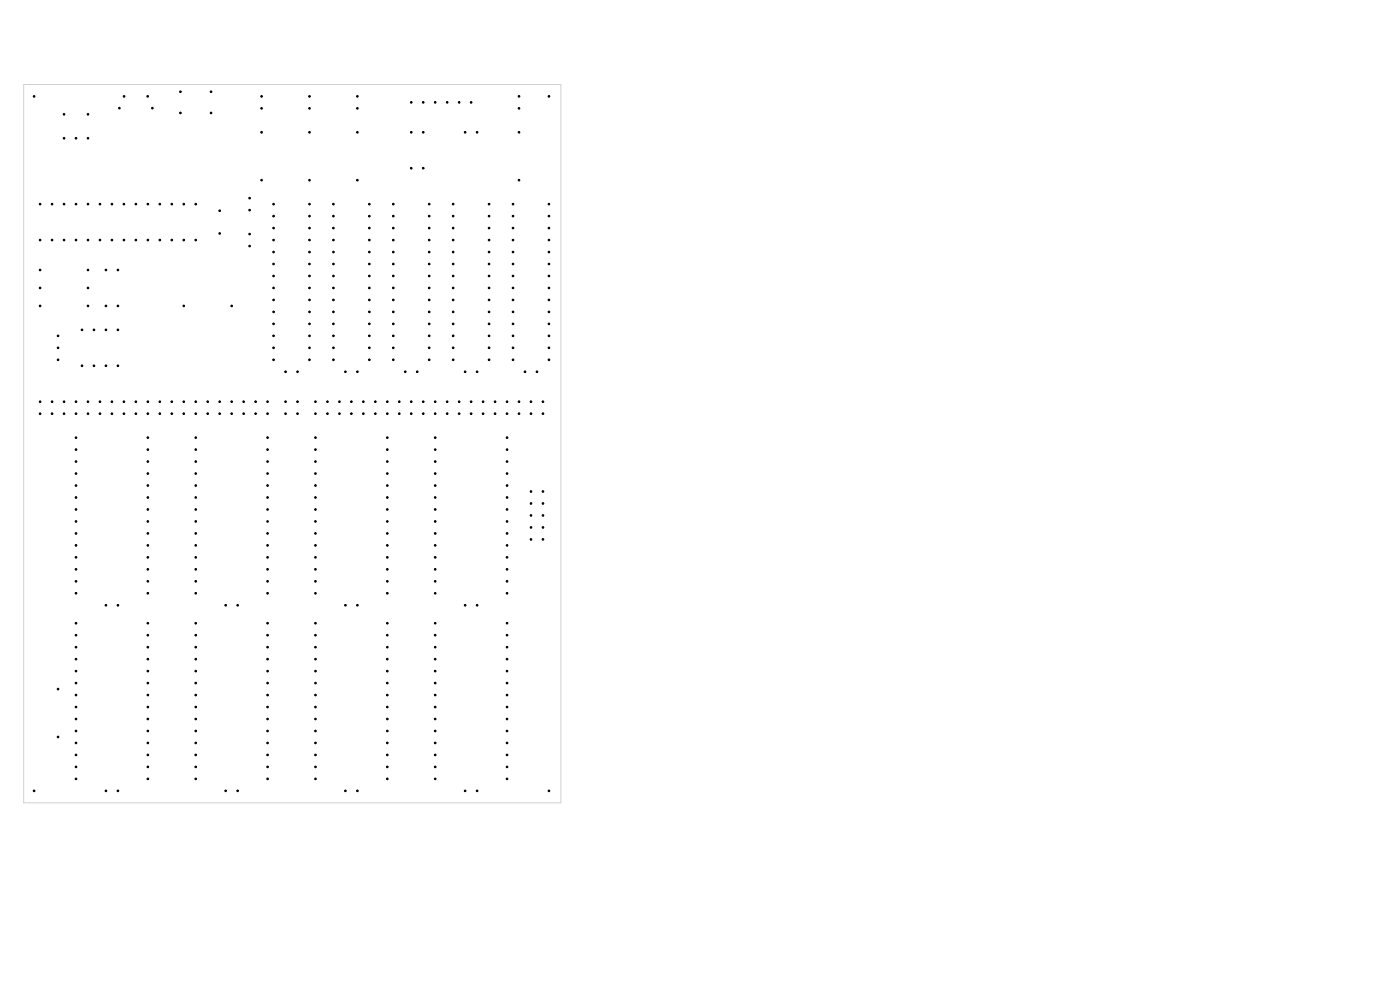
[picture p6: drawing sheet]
<svg xmlns="http://www.w3.org/2000/svg" width="297mm" height="210mm" viewBox="0 0 297 210" stroke-linecap="round" stroke-linejoin="round" font-family="sans-serif">
<path d="M5 17.9h114v152.4h-114z" fill="none" stroke="#d0d2cd" stroke-width=".21"/>
<g fill="#000" stroke="#000" stroke-width=".21">
<circle cx="38.3" cy="19.5" r=".17"/>
<circle cx="44.8" cy="19.5" r=".17"/>
<circle cx="7.2" cy="20.4" r=".17"/>
<circle cx="13.6" cy="24.3" r=".17"/>
<circle cx="13.6" cy="29.3" r=".17"/>
<circle cx="16.1" cy="29.3" r=".17"/>
<circle cx="18.7" cy="24.3" r=".17"/>
<circle cx="18.7" cy="29.3" r=".17"/>
<circle cx="25.3" cy="22.9" r=".17"/>
<circle cx="26.3" cy="20.4" r=".17"/>
<circle cx="31.3" cy="20.4" r=".17"/>
<circle cx="32.3" cy="22.9" r=".17"/>
<circle cx="38.3" cy="24" r=".17"/>
<circle cx="44.8" cy="24" r=".17"/>
<circle cx="55.5" cy="20.4" r=".17"/>
<circle cx="55.5" cy="23" r=".17"/>
<circle cx="55.5" cy="28.1" r=".17"/>
<circle cx="55.5" cy="38.2" r=".17"/>
<circle cx="65.7" cy="20.4" r=".17"/>
<circle cx="65.7" cy="23" r=".17"/>
<circle cx="65.7" cy="28.1" r=".17"/>
<circle cx="65.7" cy="38.2" r=".17"/>
<circle cx="75.8" cy="20.4" r=".17"/>
<circle cx="75.8" cy="23" r=".17"/>
<circle cx="75.8" cy="28.1" r=".17"/>
<circle cx="75.8" cy="38.2" r=".17"/>
<circle cx="87.2" cy="28.1" r=".17"/>
<circle cx="87.2" cy="21.7" r=".17"/>
<circle cx="87.2" cy="35.7" r=".17"/>
<circle cx="89.8" cy="21.7" r=".17"/>
<circle cx="89.8" cy="35.7" r=".17"/>
<circle cx="89.8" cy="28.1" r=".17"/>
<circle cx="92.3" cy="21.7" r=".17"/>
<circle cx="94.9" cy="21.7" r=".17"/>
<circle cx="97.4" cy="21.7" r=".17"/>
<circle cx="98.7" cy="28.1" r=".17"/>
<circle cx="99.9" cy="21.7" r=".17"/>
<circle cx="101.2" cy="28.1" r=".17"/>
<circle cx="110.1" cy="28.1" r=".17"/>
<circle cx="110.1" cy="20.4" r=".17"/>
<circle cx="110.1" cy="23" r=".17"/>
<circle cx="110.1" cy="38.2" r=".17"/>
<circle cx="116.5" cy="20.4" r=".17"/>
<circle cx="8.5" cy="57.3" r=".17"/>
<circle cx="8.5" cy="43.3" r=".17"/>
<circle cx="8.5" cy="50.9" r=".17"/>
<circle cx="11" cy="43.3" r=".17"/>
<circle cx="11" cy="50.9" r=".17"/>
<circle cx="13.6" cy="50.9" r=".17"/>
<circle cx="13.6" cy="43.3" r=".17"/>
<circle cx="16.1" cy="43.3" r=".17"/>
<circle cx="16.1" cy="50.9" r=".17"/>
<circle cx="18.7" cy="57.3" r=".17"/>
<circle cx="18.7" cy="43.3" r=".17"/>
<circle cx="18.7" cy="50.9" r=".17"/>
<circle cx="21.2" cy="43.3" r=".17"/>
<circle cx="21.2" cy="50.9" r=".17"/>
<circle cx="22.5" cy="57.3" r=".17"/>
<circle cx="23.7" cy="43.3" r=".17"/>
<circle cx="23.7" cy="50.9" r=".17"/>
<circle cx="25" cy="57.3" r=".17"/>
<circle cx="26.3" cy="50.9" r=".17"/>
<circle cx="26.3" cy="43.3" r=".17"/>
<circle cx="28.8" cy="43.3" r=".17"/>
<circle cx="28.8" cy="50.9" r=".17"/>
<circle cx="31.4" cy="43.3" r=".17"/>
<circle cx="31.4" cy="50.9" r=".17"/>
<circle cx="33.9" cy="43.3" r=".17"/>
<circle cx="33.9" cy="50.9" r=".17"/>
<circle cx="36.4" cy="50.9" r=".17"/>
<circle cx="36.4" cy="43.3" r=".17"/>
<circle cx="39" cy="43.3" r=".17"/>
<circle cx="39" cy="50.9" r=".17"/>
<circle cx="41.5" cy="43.3" r=".17"/>
<circle cx="41.5" cy="50.9" r=".17"/>
<circle cx="46.6" cy="44.7" r=".17"/>
<circle cx="46.6" cy="49.5" r=".17"/>
<circle cx="53" cy="52.2" r=".17"/>
<circle cx="53" cy="44.6" r=".17"/>
<circle cx="53" cy="42" r=".17"/>
<circle cx="53" cy="49.7" r=".17"/>
<circle cx="58" cy="43.3" r=".17"/>
<circle cx="58" cy="56" r=".17"/>
<circle cx="58" cy="58.5" r=".17"/>
<circle cx="58" cy="48.4" r=".17"/>
<circle cx="58" cy="50.9" r=".17"/>
<circle cx="58" cy="53.5" r=".17"/>
<circle cx="58" cy="45.8" r=".17"/>
<circle cx="65.7" cy="53.5" r=".17"/>
<circle cx="65.7" cy="48.4" r=".17"/>
<circle cx="65.7" cy="56" r=".17"/>
<circle cx="65.7" cy="50.9" r=".17"/>
<circle cx="65.7" cy="58.5" r=".17"/>
<circle cx="65.7" cy="43.3" r=".17"/>
<circle cx="65.7" cy="45.8" r=".17"/>
<circle cx="70.7" cy="58.5" r=".17"/>
<circle cx="70.7" cy="43.3" r=".17"/>
<circle cx="70.7" cy="53.5" r=".17"/>
<circle cx="70.7" cy="56" r=".17"/>
<circle cx="70.7" cy="45.8" r=".17"/>
<circle cx="70.7" cy="50.9" r=".17"/>
<circle cx="70.7" cy="48.4" r=".17"/>
<circle cx="78.4" cy="56" r=".17"/>
<circle cx="78.4" cy="58.5" r=".17"/>
<circle cx="78.4" cy="48.4" r=".17"/>
<circle cx="78.4" cy="53.5" r=".17"/>
<circle cx="78.4" cy="50.9" r=".17"/>
<circle cx="78.4" cy="43.3" r=".17"/>
<circle cx="78.4" cy="45.8" r=".17"/>
<circle cx="83.4" cy="45.8" r=".17"/>
<circle cx="83.4" cy="58.5" r=".17"/>
<circle cx="83.4" cy="48.4" r=".17"/>
<circle cx="83.4" cy="43.3" r=".17"/>
<circle cx="83.4" cy="53.5" r=".17"/>
<circle cx="83.4" cy="50.9" r=".17"/>
<circle cx="83.4" cy="56" r=".17"/>
<circle cx="91.1" cy="58.5" r=".17"/>
<circle cx="91.1" cy="50.9" r=".17"/>
<circle cx="91.1" cy="48.4" r=".17"/>
<circle cx="91.1" cy="53.5" r=".17"/>
<circle cx="91.1" cy="45.8" r=".17"/>
<circle cx="91.1" cy="56" r=".17"/>
<circle cx="91.1" cy="43.3" r=".17"/>
<circle cx="96.1" cy="48.4" r=".17"/>
<circle cx="96.1" cy="58.5" r=".17"/>
<circle cx="96.1" cy="45.8" r=".17"/>
<circle cx="96.1" cy="50.9" r=".17"/>
<circle cx="96.1" cy="53.5" r=".17"/>
<circle cx="96.1" cy="43.3" r=".17"/>
<circle cx="96.1" cy="56" r=".17"/>
<circle cx="103.8" cy="50.9" r=".17"/>
<circle cx="103.8" cy="48.4" r=".17"/>
<circle cx="103.8" cy="53.5" r=".17"/>
<circle cx="103.8" cy="45.8" r=".17"/>
<circle cx="103.8" cy="56" r=".17"/>
<circle cx="103.8" cy="58.5" r=".17"/>
<circle cx="103.8" cy="43.3" r=".17"/>
<circle cx="108.8" cy="56" r=".17"/>
<circle cx="108.8" cy="50.9" r=".17"/>
<circle cx="108.8" cy="48.4" r=".17"/>
<circle cx="108.8" cy="43.3" r=".17"/>
<circle cx="108.8" cy="58.5" r=".17"/>
<circle cx="108.8" cy="53.5" r=".17"/>
<circle cx="108.8" cy="45.8" r=".17"/>
<circle cx="116.5" cy="53.5" r=".17"/>
<circle cx="116.5" cy="58.5" r=".17"/>
<circle cx="116.5" cy="45.8" r=".17"/>
<circle cx="116.5" cy="48.4" r=".17"/>
<circle cx="116.5" cy="50.9" r=".17"/>
<circle cx="116.5" cy="43.3" r=".17"/>
<circle cx="116.5" cy="56" r=".17"/>
<circle cx="8.5" cy="61.1" r=".17"/>
<circle cx="8.5" cy="64.9" r=".17"/>
<circle cx="12.3" cy="76.3" r=".17"/>
<circle cx="12.3" cy="71.2" r=".17"/>
<circle cx="12.3" cy="73.8" r=".17"/>
<circle cx="17.4" cy="77.6" r=".17"/>
<circle cx="17.4" cy="70" r=".17"/>
<circle cx="18.7" cy="61.1" r=".17"/>
<circle cx="18.7" cy="64.9" r=".17"/>
<circle cx="19.9" cy="70" r=".17"/>
<circle cx="19.9" cy="77.6" r=".17"/>
<circle cx="22.5" cy="77.6" r=".17"/>
<circle cx="22.5" cy="70" r=".17"/>
<circle cx="22.5" cy="64.9" r=".17"/>
<circle cx="25" cy="77.6" r=".17"/>
<circle cx="25" cy="70" r=".17"/>
<circle cx="25" cy="64.9" r=".17"/>
<circle cx="39" cy="64.9" r=".17"/>
<circle cx="49.1" cy="64.9" r=".17"/>
<circle cx="58" cy="71.2" r=".17"/>
<circle cx="58" cy="61.1" r=".17"/>
<circle cx="58" cy="63.6" r=".17"/>
<circle cx="58" cy="66.2" r=".17"/>
<circle cx="58" cy="73.8" r=".17"/>
<circle cx="58" cy="68.7" r=".17"/>
<circle cx="58" cy="76.3" r=".17"/>
<circle cx="60.6" cy="78.9" r=".17"/>
<circle cx="63.1" cy="78.9" r=".17"/>
<circle cx="65.7" cy="71.2" r=".17"/>
<circle cx="65.7" cy="68.7" r=".17"/>
<circle cx="65.7" cy="73.8" r=".17"/>
<circle cx="65.7" cy="76.3" r=".17"/>
<circle cx="65.7" cy="63.6" r=".17"/>
<circle cx="65.7" cy="61.1" r=".17"/>
<circle cx="65.7" cy="66.2" r=".17"/>
<circle cx="70.7" cy="73.8" r=".17"/>
<circle cx="70.7" cy="76.3" r=".17"/>
<circle cx="70.7" cy="61.1" r=".17"/>
<circle cx="70.7" cy="63.6" r=".17"/>
<circle cx="70.7" cy="66.2" r=".17"/>
<circle cx="70.7" cy="68.7" r=".17"/>
<circle cx="70.7" cy="71.2" r=".17"/>
<circle cx="73.3" cy="78.9" r=".17"/>
<circle cx="75.8" cy="78.9" r=".17"/>
<circle cx="78.4" cy="73.8" r=".17"/>
<circle cx="78.4" cy="63.6" r=".17"/>
<circle cx="78.4" cy="68.7" r=".17"/>
<circle cx="78.4" cy="76.3" r=".17"/>
<circle cx="78.4" cy="66.2" r=".17"/>
<circle cx="78.4" cy="71.2" r=".17"/>
<circle cx="78.4" cy="61.1" r=".17"/>
<circle cx="83.4" cy="76.3" r=".17"/>
<circle cx="83.4" cy="61.1" r=".17"/>
<circle cx="83.4" cy="63.6" r=".17"/>
<circle cx="83.4" cy="68.7" r=".17"/>
<circle cx="83.4" cy="66.2" r=".17"/>
<circle cx="83.4" cy="71.2" r=".17"/>
<circle cx="83.4" cy="73.8" r=".17"/>
<circle cx="86" cy="78.9" r=".17"/>
<circle cx="88.5" cy="78.9" r=".17"/>
<circle cx="91.1" cy="71.2" r=".17"/>
<circle cx="91.1" cy="68.7" r=".17"/>
<circle cx="91.1" cy="61.1" r=".17"/>
<circle cx="91.1" cy="66.2" r=".17"/>
<circle cx="91.1" cy="63.6" r=".17"/>
<circle cx="91.1" cy="76.3" r=".17"/>
<circle cx="91.1" cy="73.8" r=".17"/>
<circle cx="96.1" cy="68.7" r=".17"/>
<circle cx="96.1" cy="71.2" r=".17"/>
<circle cx="96.1" cy="61.1" r=".17"/>
<circle cx="96.1" cy="63.6" r=".17"/>
<circle cx="96.1" cy="73.8" r=".17"/>
<circle cx="96.1" cy="66.2" r=".17"/>
<circle cx="96.1" cy="76.3" r=".17"/>
<circle cx="98.7" cy="78.9" r=".17"/>
<circle cx="101.2" cy="78.9" r=".17"/>
<circle cx="103.8" cy="71.2" r=".17"/>
<circle cx="103.8" cy="68.7" r=".17"/>
<circle cx="103.8" cy="66.2" r=".17"/>
<circle cx="103.8" cy="76.3" r=".17"/>
<circle cx="103.8" cy="63.6" r=".17"/>
<circle cx="103.8" cy="61.1" r=".17"/>
<circle cx="103.8" cy="73.8" r=".17"/>
<circle cx="108.8" cy="68.7" r=".17"/>
<circle cx="108.8" cy="71.2" r=".17"/>
<circle cx="108.8" cy="76.3" r=".17"/>
<circle cx="108.8" cy="73.8" r=".17"/>
<circle cx="108.8" cy="66.2" r=".17"/>
<circle cx="108.8" cy="61.1" r=".17"/>
<circle cx="108.8" cy="63.6" r=".17"/>
<circle cx="111.4" cy="78.9" r=".17"/>
<circle cx="113.9" cy="78.9" r=".17"/>
<circle cx="116.5" cy="63.6" r=".17"/>
<circle cx="116.5" cy="76.3" r=".17"/>
<circle cx="116.5" cy="73.8" r=".17"/>
<circle cx="116.5" cy="61.1" r=".17"/>
<circle cx="116.5" cy="66.2" r=".17"/>
<circle cx="116.5" cy="71.2" r=".17"/>
<circle cx="116.5" cy="68.7" r=".17"/>
<circle cx="8.5" cy="87.8" r=".17"/>
<circle cx="8.5" cy="85.2" r=".17"/>
<circle cx="11" cy="85.2" r=".17"/>
<circle cx="11" cy="87.8" r=".17"/>
<circle cx="13.6" cy="85.2" r=".17"/>
<circle cx="13.6" cy="87.8" r=".17"/>
<circle cx="16.1" cy="85.2" r=".17"/>
<circle cx="16.1" cy="87.8" r=".17"/>
<circle cx="16.1" cy="92.8" r=".17"/>
<circle cx="16.1" cy="95.4" r=".17"/>
<circle cx="16.1" cy="97.9" r=".17"/>
<circle cx="18.7" cy="85.2" r=".17"/>
<circle cx="18.7" cy="87.8" r=".17"/>
<circle cx="21.2" cy="85.2" r=".17"/>
<circle cx="21.2" cy="87.8" r=".17"/>
<circle cx="23.7" cy="87.8" r=".17"/>
<circle cx="23.7" cy="85.2" r=".17"/>
<circle cx="26.3" cy="85.2" r=".17"/>
<circle cx="26.3" cy="87.8" r=".17"/>
<circle cx="28.8" cy="85.2" r=".17"/>
<circle cx="28.8" cy="87.8" r=".17"/>
<circle cx="31.4" cy="85.2" r=".17"/>
<circle cx="31.4" cy="95.4" r=".17"/>
<circle cx="31.4" cy="87.8" r=".17"/>
<circle cx="31.4" cy="97.9" r=".17"/>
<circle cx="31.4" cy="92.8" r=".17"/>
<circle cx="33.9" cy="85.2" r=".17"/>
<circle cx="33.9" cy="87.8" r=".17"/>
<circle cx="36.4" cy="85.2" r=".17"/>
<circle cx="36.4" cy="87.8" r=".17"/>
<circle cx="39" cy="85.2" r=".17"/>
<circle cx="39" cy="87.8" r=".17"/>
<circle cx="41.5" cy="87.8" r=".17"/>
<circle cx="41.5" cy="85.2" r=".17"/>
<circle cx="41.5" cy="95.4" r=".17"/>
<circle cx="41.5" cy="97.9" r=".17"/>
<circle cx="41.5" cy="92.8" r=".17"/>
<circle cx="44.1" cy="85.2" r=".17"/>
<circle cx="44.1" cy="87.8" r=".17"/>
<circle cx="46.6" cy="85.2" r=".17"/>
<circle cx="46.6" cy="87.8" r=".17"/>
<circle cx="49.1" cy="85.2" r=".17"/>
<circle cx="49.1" cy="87.8" r=".17"/>
<circle cx="51.7" cy="87.8" r=".17"/>
<circle cx="51.7" cy="85.2" r=".17"/>
<circle cx="54.2" cy="85.2" r=".17"/>
<circle cx="54.2" cy="87.8" r=".17"/>
<circle cx="56.8" cy="85.2" r=".17"/>
<circle cx="56.8" cy="95.4" r=".17"/>
<circle cx="56.8" cy="87.8" r=".17"/>
<circle cx="56.8" cy="92.8" r=".17"/>
<circle cx="56.8" cy="97.9" r=".17"/>
<circle cx="60.6" cy="85.2" r=".17"/>
<circle cx="60.6" cy="87.8" r=".17"/>
<circle cx="63.1" cy="87.8" r=".17"/>
<circle cx="63.1" cy="85.2" r=".17"/>
<circle cx="66.9" cy="85.2" r=".17"/>
<circle cx="66.9" cy="95.4" r=".17"/>
<circle cx="66.9" cy="97.9" r=".17"/>
<circle cx="66.9" cy="92.8" r=".17"/>
<circle cx="66.9" cy="87.8" r=".17"/>
<circle cx="69.5" cy="85.2" r=".17"/>
<circle cx="69.5" cy="87.8" r=".17"/>
<circle cx="72" cy="85.2" r=".17"/>
<circle cx="72" cy="87.8" r=".17"/>
<circle cx="74.5" cy="85.2" r=".17"/>
<circle cx="74.5" cy="87.8" r=".17"/>
<circle cx="77.1" cy="85.2" r=".17"/>
<circle cx="77.1" cy="87.8" r=".17"/>
<circle cx="79.6" cy="85.2" r=".17"/>
<circle cx="79.6" cy="87.8" r=".17"/>
<circle cx="82.2" cy="95.4" r=".17"/>
<circle cx="82.2" cy="85.2" r=".17"/>
<circle cx="82.2" cy="92.8" r=".17"/>
<circle cx="82.2" cy="87.8" r=".17"/>
<circle cx="82.2" cy="97.9" r=".17"/>
<circle cx="84.7" cy="85.2" r=".17"/>
<circle cx="84.7" cy="87.8" r=".17"/>
<circle cx="87.2" cy="85.2" r=".17"/>
<circle cx="87.2" cy="87.8" r=".17"/>
<circle cx="89.8" cy="87.8" r=".17"/>
<circle cx="89.8" cy="85.2" r=".17"/>
<circle cx="92.3" cy="95.4" r=".17"/>
<circle cx="92.3" cy="87.8" r=".17"/>
<circle cx="92.3" cy="85.2" r=".17"/>
<circle cx="92.3" cy="97.9" r=".17"/>
<circle cx="92.3" cy="92.8" r=".17"/>
<circle cx="94.9" cy="85.2" r=".17"/>
<circle cx="94.9" cy="87.8" r=".17"/>
<circle cx="97.4" cy="87.8" r=".17"/>
<circle cx="97.4" cy="85.2" r=".17"/>
<circle cx="99.9" cy="85.2" r=".17"/>
<circle cx="99.9" cy="87.8" r=".17"/>
<circle cx="102.5" cy="87.8" r=".17"/>
<circle cx="102.5" cy="85.2" r=".17"/>
<circle cx="105" cy="87.8" r=".17"/>
<circle cx="105" cy="85.2" r=".17"/>
<circle cx="107.6" cy="85.2" r=".17"/>
<circle cx="107.6" cy="95.4" r=".17"/>
<circle cx="107.6" cy="92.8" r=".17"/>
<circle cx="107.6" cy="87.8" r=".17"/>
<circle cx="107.6" cy="97.9" r=".17"/>
<circle cx="110.1" cy="85.2" r=".17"/>
<circle cx="110.1" cy="87.8" r=".17"/>
<circle cx="112.6" cy="87.8" r=".17"/>
<circle cx="112.6" cy="85.2" r=".17"/>
<circle cx="115.2" cy="85.2" r=".17"/>
<circle cx="115.2" cy="87.8" r=".17"/>
<circle cx="16.1" cy="100.5" r=".17"/>
<circle cx="16.1" cy="110.6" r=".17"/>
<circle cx="16.1" cy="108.1" r=".17"/>
<circle cx="16.1" cy="105.5" r=".17"/>
<circle cx="16.1" cy="103" r=".17"/>
<circle cx="16.1" cy="115.7" r=".17"/>
<circle cx="16.1" cy="113.2" r=".17"/>
<circle cx="16.1" cy="118.2" r=".17"/>
<circle cx="31.4" cy="110.6" r=".17"/>
<circle cx="31.4" cy="100.5" r=".17"/>
<circle cx="31.4" cy="118.2" r=".17"/>
<circle cx="31.4" cy="108.1" r=".17"/>
<circle cx="31.4" cy="113.2" r=".17"/>
<circle cx="31.4" cy="105.5" r=".17"/>
<circle cx="31.4" cy="115.7" r=".17"/>
<circle cx="31.4" cy="103" r=".17"/>
<circle cx="41.5" cy="108.1" r=".17"/>
<circle cx="41.5" cy="100.5" r=".17"/>
<circle cx="41.5" cy="105.5" r=".17"/>
<circle cx="41.5" cy="110.6" r=".17"/>
<circle cx="41.5" cy="113.2" r=".17"/>
<circle cx="41.5" cy="103" r=".17"/>
<circle cx="41.5" cy="115.7" r=".17"/>
<circle cx="41.5" cy="118.2" r=".17"/>
<circle cx="56.8" cy="100.5" r=".17"/>
<circle cx="56.8" cy="108.1" r=".17"/>
<circle cx="56.8" cy="110.6" r=".17"/>
<circle cx="56.8" cy="105.5" r=".17"/>
<circle cx="56.8" cy="115.7" r=".17"/>
<circle cx="56.8" cy="113.2" r=".17"/>
<circle cx="56.8" cy="118.2" r=".17"/>
<circle cx="56.8" cy="103" r=".17"/>
<circle cx="66.9" cy="105.5" r=".17"/>
<circle cx="66.9" cy="110.6" r=".17"/>
<circle cx="66.9" cy="108.1" r=".17"/>
<circle cx="66.9" cy="118.2" r=".17"/>
<circle cx="66.9" cy="103" r=".17"/>
<circle cx="66.9" cy="113.2" r=".17"/>
<circle cx="66.9" cy="100.5" r=".17"/>
<circle cx="66.9" cy="115.7" r=".17"/>
<circle cx="82.2" cy="108.1" r=".17"/>
<circle cx="82.2" cy="110.6" r=".17"/>
<circle cx="82.2" cy="105.5" r=".17"/>
<circle cx="82.2" cy="103" r=".17"/>
<circle cx="82.2" cy="113.2" r=".17"/>
<circle cx="82.2" cy="100.5" r=".17"/>
<circle cx="82.2" cy="118.2" r=".17"/>
<circle cx="82.2" cy="115.7" r=".17"/>
<circle cx="92.3" cy="118.2" r=".17"/>
<circle cx="92.3" cy="115.7" r=".17"/>
<circle cx="92.3" cy="100.5" r=".17"/>
<circle cx="92.3" cy="113.2" r=".17"/>
<circle cx="92.3" cy="105.5" r=".17"/>
<circle cx="92.3" cy="108.1" r=".17"/>
<circle cx="92.3" cy="103" r=".17"/>
<circle cx="92.3" cy="110.6" r=".17"/>
<circle cx="107.6" cy="103" r=".17"/>
<circle cx="107.6" cy="105.5" r=".17"/>
<circle cx="107.6" cy="100.5" r=".17"/>
<circle cx="107.6" cy="108.1" r=".17"/>
<circle cx="107.6" cy="115.7" r=".17"/>
<circle cx="107.6" cy="113.2" r=".17"/>
<circle cx="107.6" cy="110.6" r=".17"/>
<circle cx="107.6" cy="118.2" r=".17"/>
<circle cx="112.6" cy="104.3" r=".17"/>
<circle cx="112.6" cy="111.9" r=".17"/>
<circle cx="112.6" cy="109.3" r=".17"/>
<circle cx="112.6" cy="114.4" r=".17"/>
<circle cx="112.6" cy="106.8" r=".17"/>
<circle cx="115.2" cy="111.9" r=".17"/>
<circle cx="115.2" cy="109.3" r=".17"/>
<circle cx="115.2" cy="106.8" r=".17"/>
<circle cx="115.2" cy="114.4" r=".17"/>
<circle cx="115.2" cy="104.3" r=".17"/>
<circle cx="16.1" cy="125.9" r=".17"/>
<circle cx="16.1" cy="120.8" r=".17"/>
<circle cx="16.1" cy="123.3" r=".17"/>
<circle cx="16.1" cy="139.8" r=".17"/>
<circle cx="16.1" cy="134.7" r=".17"/>
<circle cx="16.1" cy="137.3" r=".17"/>
<circle cx="16.1" cy="132.2" r=".17"/>
<circle cx="22.5" cy="128.4" r=".17"/>
<circle cx="25" cy="128.4" r=".17"/>
<circle cx="31.4" cy="125.9" r=".17"/>
<circle cx="31.4" cy="123.3" r=".17"/>
<circle cx="31.4" cy="120.8" r=".17"/>
<circle cx="31.4" cy="134.7" r=".17"/>
<circle cx="31.4" cy="139.8" r=".17"/>
<circle cx="31.4" cy="137.3" r=".17"/>
<circle cx="31.4" cy="132.2" r=".17"/>
<circle cx="41.5" cy="125.9" r=".17"/>
<circle cx="41.5" cy="123.3" r=".17"/>
<circle cx="41.5" cy="120.8" r=".17"/>
<circle cx="41.5" cy="139.8" r=".17"/>
<circle cx="41.5" cy="132.2" r=".17"/>
<circle cx="41.5" cy="137.3" r=".17"/>
<circle cx="41.5" cy="134.7" r=".17"/>
<circle cx="47.9" cy="128.4" r=".17"/>
<circle cx="50.4" cy="128.4" r=".17"/>
<circle cx="56.8" cy="123.3" r=".17"/>
<circle cx="56.8" cy="125.9" r=".17"/>
<circle cx="56.8" cy="120.8" r=".17"/>
<circle cx="56.8" cy="139.8" r=".17"/>
<circle cx="56.8" cy="137.3" r=".17"/>
<circle cx="56.8" cy="134.7" r=".17"/>
<circle cx="56.8" cy="132.2" r=".17"/>
<circle cx="66.9" cy="123.3" r=".17"/>
<circle cx="66.9" cy="120.8" r=".17"/>
<circle cx="66.9" cy="125.9" r=".17"/>
<circle cx="66.9" cy="134.7" r=".17"/>
<circle cx="66.9" cy="139.8" r=".17"/>
<circle cx="66.9" cy="132.2" r=".17"/>
<circle cx="66.9" cy="137.3" r=".17"/>
<circle cx="73.3" cy="128.4" r=".17"/>
<circle cx="75.8" cy="128.4" r=".17"/>
<circle cx="82.2" cy="123.3" r=".17"/>
<circle cx="82.2" cy="125.9" r=".17"/>
<circle cx="82.2" cy="120.8" r=".17"/>
<circle cx="82.2" cy="137.3" r=".17"/>
<circle cx="82.2" cy="132.2" r=".17"/>
<circle cx="82.2" cy="139.8" r=".17"/>
<circle cx="82.2" cy="134.7" r=".17"/>
<circle cx="92.3" cy="123.3" r=".17"/>
<circle cx="92.3" cy="125.9" r=".17"/>
<circle cx="92.3" cy="120.8" r=".17"/>
<circle cx="92.3" cy="132.2" r=".17"/>
<circle cx="92.3" cy="137.3" r=".17"/>
<circle cx="92.3" cy="139.8" r=".17"/>
<circle cx="92.3" cy="134.7" r=".17"/>
<circle cx="98.7" cy="128.4" r=".17"/>
<circle cx="101.2" cy="128.4" r=".17"/>
<circle cx="107.6" cy="125.9" r=".17"/>
<circle cx="107.6" cy="123.3" r=".17"/>
<circle cx="107.6" cy="120.8" r=".17"/>
<circle cx="107.6" cy="134.7" r=".17"/>
<circle cx="107.6" cy="139.8" r=".17"/>
<circle cx="107.6" cy="137.3" r=".17"/>
<circle cx="107.6" cy="132.2" r=".17"/>
<circle cx="12.3" cy="146.2" r=".17"/>
<circle cx="12.3" cy="156.3" r=".17"/>
<circle cx="16.1" cy="155.1" r=".17"/>
<circle cx="16.1" cy="150" r=".17"/>
<circle cx="16.1" cy="157.6" r=".17"/>
<circle cx="16.1" cy="147.4" r=".17"/>
<circle cx="16.1" cy="142.4" r=".17"/>
<circle cx="16.1" cy="144.9" r=".17"/>
<circle cx="16.1" cy="152.5" r=".17"/>
<circle cx="31.4" cy="150" r=".17"/>
<circle cx="31.4" cy="155.1" r=".17"/>
<circle cx="31.4" cy="147.4" r=".17"/>
<circle cx="31.4" cy="157.6" r=".17"/>
<circle cx="31.4" cy="144.9" r=".17"/>
<circle cx="31.4" cy="142.4" r=".17"/>
<circle cx="31.4" cy="152.5" r=".17"/>
<circle cx="41.5" cy="147.4" r=".17"/>
<circle cx="41.5" cy="150" r=".17"/>
<circle cx="41.5" cy="155.1" r=".17"/>
<circle cx="41.5" cy="142.4" r=".17"/>
<circle cx="41.5" cy="157.6" r=".17"/>
<circle cx="41.5" cy="152.5" r=".17"/>
<circle cx="41.5" cy="144.9" r=".17"/>
<circle cx="56.8" cy="150" r=".17"/>
<circle cx="56.8" cy="155.1" r=".17"/>
<circle cx="56.8" cy="152.5" r=".17"/>
<circle cx="56.8" cy="157.6" r=".17"/>
<circle cx="56.8" cy="142.4" r=".17"/>
<circle cx="56.8" cy="147.4" r=".17"/>
<circle cx="56.8" cy="144.9" r=".17"/>
<circle cx="66.9" cy="147.4" r=".17"/>
<circle cx="66.9" cy="155.1" r=".17"/>
<circle cx="66.9" cy="150" r=".17"/>
<circle cx="66.9" cy="152.5" r=".17"/>
<circle cx="66.9" cy="144.9" r=".17"/>
<circle cx="66.9" cy="142.4" r=".17"/>
<circle cx="66.9" cy="157.6" r=".17"/>
<circle cx="82.2" cy="152.5" r=".17"/>
<circle cx="82.2" cy="150" r=".17"/>
<circle cx="82.2" cy="147.4" r=".17"/>
<circle cx="82.2" cy="155.1" r=".17"/>
<circle cx="82.2" cy="144.9" r=".17"/>
<circle cx="82.2" cy="157.6" r=".17"/>
<circle cx="82.2" cy="142.4" r=".17"/>
<circle cx="92.3" cy="150" r=".17"/>
<circle cx="92.3" cy="144.9" r=".17"/>
<circle cx="92.3" cy="147.4" r=".17"/>
<circle cx="92.3" cy="157.6" r=".17"/>
<circle cx="92.3" cy="155.1" r=".17"/>
<circle cx="92.3" cy="152.5" r=".17"/>
<circle cx="92.3" cy="142.4" r=".17"/>
<circle cx="107.6" cy="155.1" r=".17"/>
<circle cx="107.6" cy="152.5" r=".17"/>
<circle cx="107.6" cy="150" r=".17"/>
<circle cx="107.6" cy="147.4" r=".17"/>
<circle cx="107.6" cy="144.9" r=".17"/>
<circle cx="107.6" cy="157.6" r=".17"/>
<circle cx="107.6" cy="142.4" r=".17"/>
<circle cx="7.2" cy="167.8" r=".17"/>
<circle cx="16.1" cy="160.1" r=".17"/>
<circle cx="16.1" cy="165.2" r=".17"/>
<circle cx="16.1" cy="162.7" r=".17"/>
<circle cx="22.5" cy="167.8" r=".17"/>
<circle cx="25" cy="167.8" r=".17"/>
<circle cx="31.4" cy="160.1" r=".17"/>
<circle cx="31.4" cy="162.7" r=".17"/>
<circle cx="31.4" cy="165.2" r=".17"/>
<circle cx="41.5" cy="160.1" r=".17"/>
<circle cx="41.5" cy="165.2" r=".17"/>
<circle cx="41.5" cy="162.7" r=".17"/>
<circle cx="47.9" cy="167.8" r=".17"/>
<circle cx="50.4" cy="167.8" r=".17"/>
<circle cx="56.8" cy="160.1" r=".17"/>
<circle cx="56.8" cy="165.2" r=".17"/>
<circle cx="56.8" cy="162.7" r=".17"/>
<circle cx="66.9" cy="160.1" r=".17"/>
<circle cx="66.9" cy="165.2" r=".17"/>
<circle cx="66.9" cy="162.7" r=".17"/>
<circle cx="73.3" cy="167.8" r=".17"/>
<circle cx="75.8" cy="167.8" r=".17"/>
<circle cx="82.2" cy="165.2" r=".17"/>
<circle cx="82.2" cy="160.1" r=".17"/>
<circle cx="82.2" cy="162.7" r=".17"/>
<circle cx="92.3" cy="160.1" r=".17"/>
<circle cx="92.3" cy="165.2" r=".17"/>
<circle cx="92.3" cy="162.7" r=".17"/>
<circle cx="98.7" cy="167.8" r=".17"/>
<circle cx="101.2" cy="167.8" r=".17"/>
<circle cx="107.6" cy="165.2" r=".17"/>
<circle cx="107.6" cy="160.1" r=".17"/>
<circle cx="107.6" cy="162.7" r=".17"/>
<circle cx="116.5" cy="167.8" r=".17"/>
</g>
</svg>
